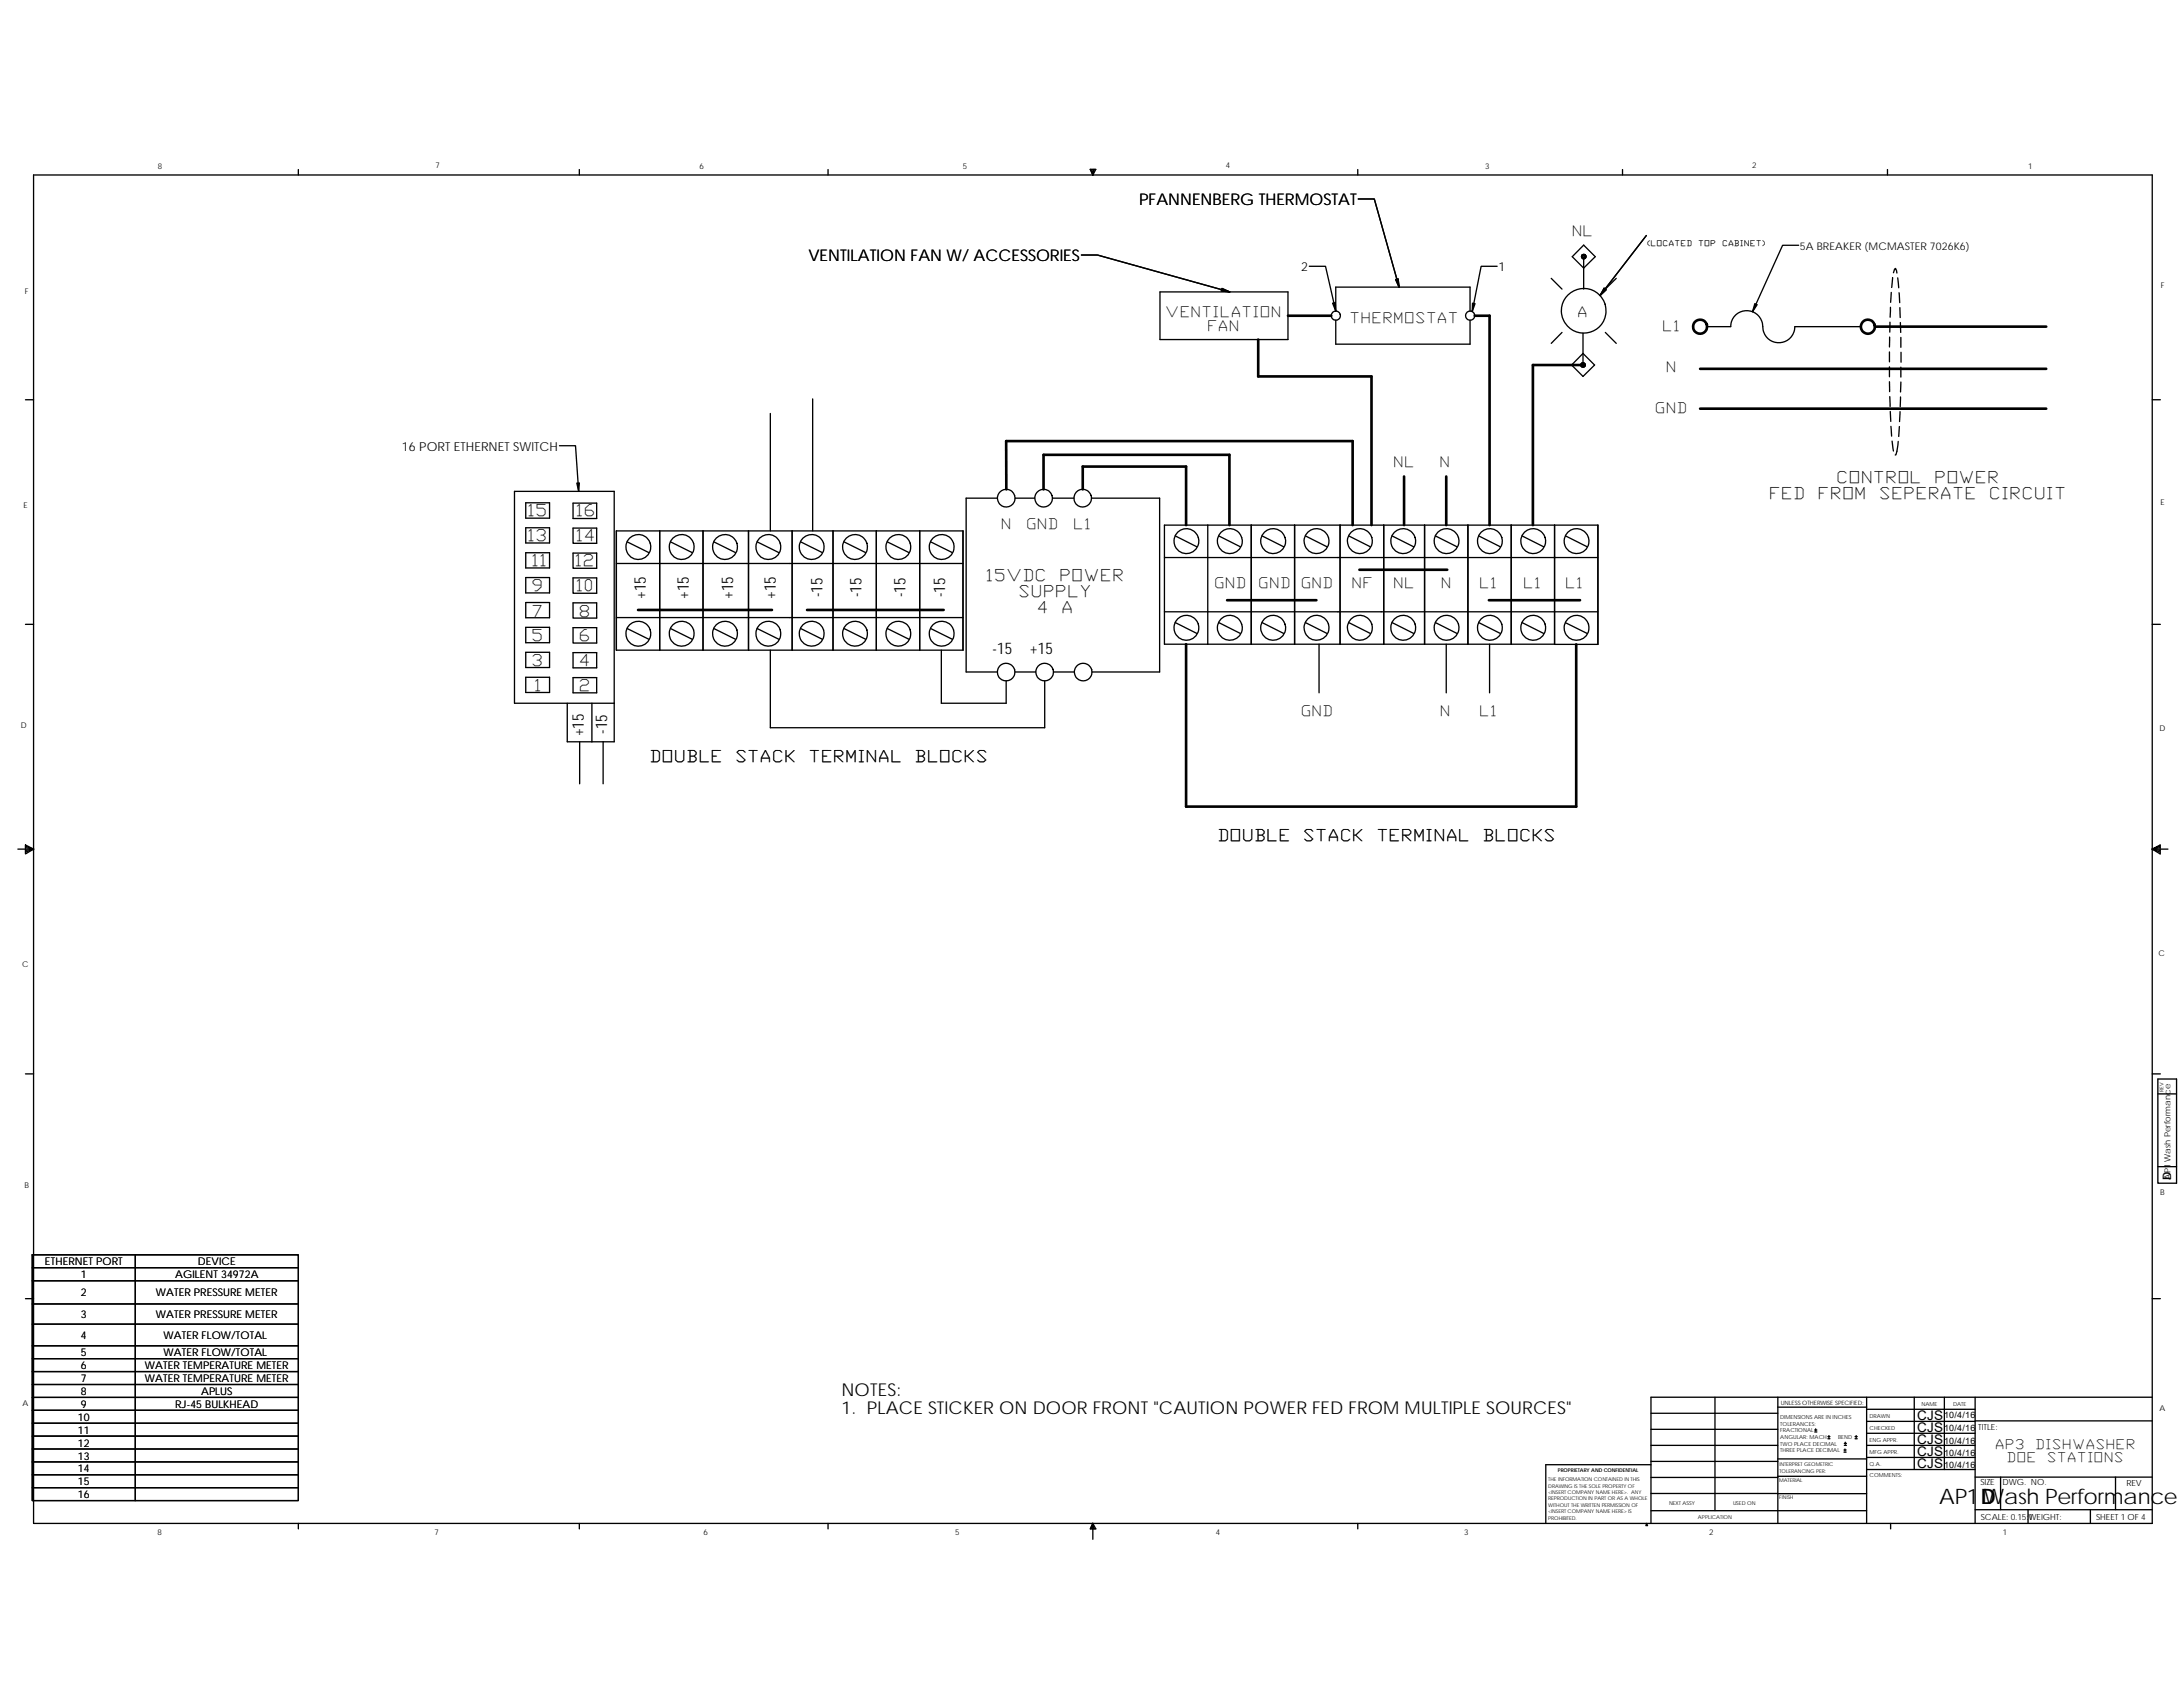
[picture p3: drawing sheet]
<svg xmlns="http://www.w3.org/2000/svg" width="279mm" height="216mm" viewBox="0 0 279 216" stroke-linecap="round" stroke-linejoin="round" font-family="sans-serif">
<defs><g id="words">
<g font-size="2.7">
<text x="248.2" y="192.4">AP1 Wash Performance</text>
<text x="253.5" y="192.5">D</text>
</g>
<g font-size="2.3">
<text x="107.7" y="178.7">NOTES:</text>
<text x="107.7" y="181">1. PLACE STICKER ON DOOR FRONT &quot;CAUTION POWER FED FROM MULTIPLE SOURCES&quot;</text>
</g>
<g font-size="2.1">
<text x="145.8" y="26.3">PFANNENBERG THERMOSTAT</text>
<text x="103.5" y="33.5">VENTILATION FAN W/ ACCESSORIES</text>
<text x="226.6" y="63.9">FED</text>
<text x="232.9" y="63.9">FROM</text>
<text x="235.3" y="61.8">CONTROL</text>
<text x="240.7" y="63.9">SEPERATE</text>
<text x="247.8" y="61.8">POWER</text>
<text x="254.8" y="63.9">CIRCUIT</text>
<text x="67.7" y="69.2">13</text>
<text x="67.7" y="66.1">15</text>
<text x="73.9" y="69.2">14</text>
<text x="73.9" y="66.1">16</text>
<text x="68.2" y="75.6">9</text>
<text x="68.2" y="72.4">11</text>
<text x="73.8" y="72.4">12</text>
<text x="73.9" y="75.6">10</text>
<text x="82.7" y="76.7" transform="rotate(-90 82.7 76.7)">+15</text>
<text x="88.2" y="76.7" transform="rotate(-90 88.2 76.7)">+15</text>
<text x="93.9" y="76.7" transform="rotate(-90 93.9 76.7)">+15</text>
<text x="99.3" y="76.7" transform="rotate(-90 99.3 76.7)">+15</text>
<text x="105.3" y="76.5" transform="rotate(-90 105.3 76.5)">-15</text>
<text x="110.3" y="76.5" transform="rotate(-90 110.3 76.5)">-15</text>
<text x="115.9" y="76.5" transform="rotate(-90 115.9 76.5)">-15</text>
<text x="121" y="76.5" transform="rotate(-90 121 76.5)">-15</text>
<text x="126.4" y="74.4">15VDC</text>
<text x="130.6" y="76.4">SUPPLY</text>
<text x="135.8" y="74.4">POWER</text>
<text x="68.2" y="82">5</text>
<text x="68.2" y="78.9">7</text>
<text x="74.3" y="82">6</text>
<text x="74.3" y="78.9">8</text>
<text x="127" y="83.7">-15</text>
<text x="131.8" y="83.7">+15</text>
<text x="132.9" y="78.5">4</text>
<text x="136.1" y="78.5">A</text>
<text x="68.2" y="85.2">3</text>
<text x="68.6" y="88.4">1</text>
<text x="74.3" y="88.4">2</text>
<text x="74.3" y="85.2">4</text>
<text x="74.7" y="94.3" transform="rotate(-90 74.7 94.3)">+15</text>
<text x="77.7" y="93.9" transform="rotate(-90 77.7 93.9)">-15</text>
<text x="83.4" y="97.5">DOUBLE</text>
<text x="94.3" y="97.5">STACK</text>
<text x="103.7" y="97.5">TERMINAL</text>
<text x="117.3" y="97.5">BLOCKS</text>
<text x="156.1" y="107.6">DOUBLE</text>
<text x="167" y="107.6">STACK</text>
<text x="176.4" y="107.6">TERMINAL</text>
<text x="190" y="107.6">BLOCKS</text>
</g>
<g font-size="1.8">
<text x="201.4" y="30.2">NL</text>
<text x="149.4" y="40.6">VENTILATION</text>
<text x="173" y="41.3">THERMOSTAT</text>
<text x="202.1" y="40.6">A</text>
<text x="154.7" y="42.4">FAN</text>
<text x="213" y="42.4">L1</text>
<text x="213.4" y="47.6">N</text>
<text x="212" y="52.8">GND</text>
<text x="178.5" y="59.8">NL</text>
<text x="184.4" y="59.8">N</text>
<text x="128.3" y="67.7">N</text>
<text x="131.5" y="67.7">GND</text>
<text x="137.6" y="67.7">L1</text>
<text x="155.6" y="75.2">GND</text>
<text x="161.2" y="75.2">GND GND</text>
<text x="173.2" y="75.2">NF</text>
<text x="178.5" y="75.2">NL</text>
<text x="184.6" y="75.2">N</text>
<text x="189.5" y="75.2">L1</text>
<text x="195.2" y="75.2">L1</text>
<text x="200.6" y="75.2">L1</text>
<text x="166.7" y="91.6">GND</text>
<text x="184.5" y="91.6">N</text>
<text x="189.5" y="91.6">L1</text>
</g>
<g font-size="1.7">
<text x="245.4" y="181.7">CJS</text>
<text x="245.4" y="183.2">CJS</text>
<text x="245.4" y="184.8">CJS</text>
<text x="255.5" y="185.4">AP3</text>
<text x="260.7" y="185.4">DISHWASHER</text>
<text x="245.4" y="186.3">CJS</text>
<text x="245.4" y="187.9">CJS</text>
<text x="257" y="187.1">DOE</text>
<text x="262.2" y="187.1">STATIONS</text>
</g>
<g font-size="1.6">
<text x="166.5" y="34.7">2</text>
<text x="191.8" y="34.7">1</text>
<text x="51.4" y="57.7">16 PORT ETHERNET SWITCH</text>
</g>
<text font-size="1.5" x="277.9" y="151" transform="rotate(-90 277.9 151)">D</text>
<g font-size="1.4">
<text x="230.4" y="31.9">5A BREAKER (MCMASTER 7026K6)</text>
<text x="5.8" y="161.9">ETHERNET PORT</text>
<text x="25.3" y="161.9">DEVICE</text>
<text x="10.4" y="163.6">1</text>
<text x="10.4" y="165.9">2</text>
<text x="20" y="165.9">WATER PRESSURE METER</text>
<text x="22.4" y="163.6">AGILENT 34972A</text>
<text x="10.4" y="168.7">3</text>
<text x="10.4" y="171.4">4</text>
<text x="10.4" y="173.6">5</text>
<text x="20" y="168.7">WATER PRESSURE METER</text>
<text x="20.9" y="171.4">WATER FLOW/TOTAL</text>
<text x="20.9" y="173.6">WATER FLOW/TOTAL</text>
<text x="10.4" y="175.2">6</text>
<text x="10.4" y="176.9">7</text>
<text x="10.4" y="178.5">8</text>
<text x="18.5" y="175.2">WATER TEMPERATURE METER</text>
<text x="18.5" y="176.9">WATER TEMPERATURE METER</text>
<text x="25.7" y="178.5">APLUS</text>
<text x="10" y="181.8">10</text>
<text x="10" y="183.5">11</text>
<text x="10" y="185.1">12</text>
<text x="10.4" y="180.2">9</text>
<text x="22.4" y="180.2">RJ-45 BULKHEAD</text>
<text x="10" y="186.8">13</text>
<text x="10" y="188.4">14</text>
<text x="10" y="190.1">15</text>
<text x="10" y="191.7">16</text>
</g>
<g font-size="1.1">
<text x="277.8" y="151" transform="rotate(-90 277.8 151)">AP1 Wash Performance</text>
<text x="248.8" y="181.5">10/4/16</text>
<text x="248.8" y="183.2">10/4/16</text>
<text x="248.8" y="184.8">10/4/16</text>
<text x="253.2" y="183">TITLE:</text>
<text x="248.8" y="186.3">10/4/16</text>
<text x="248.8" y="187.9">10/4/16</text>
<text x="253.5" y="190.1">SIZE</text>
<text x="256.3" y="190.1">DWG. NO.</text>
<text x="272.2" y="190.1">REV</text>
<text x="253.5" y="194.5">SCALE: 0.15:1</text>
<text x="259.6" y="194.5">WEIGHT:</text>
<text x="268.3" y="194.5">SHEET 1 OF 4</text>
</g>
<g font-size="1">
<text x="20.2" y="21.6">8</text>
<text x="55.7" y="21.5">7</text>
<text x="89.5" y="21.6">6</text>
<text x="123.2" y="21.6">5</text>
<text x="156.9" y="21.5">4</text>
<text x="190.1" y="21.6">3</text>
<text x="224.2" y="21.5">2</text>
<text x="259.6" y="21.6">1</text>
<text x="210.9" y="31.5">(LOCATED</text>
<text x="217.5" y="31.5">TOP</text>
<text x="220.5" y="31.5">CABINET)</text>
<text x="3.2" y="37.6">F</text>
<text x="276.6" y="36.9">F</text>
<text x="3" y="65">E</text>
<text x="276.5" y="64.6">E</text>
<text x="2.6" y="93.2">D</text>
<text x="276.4" y="93.6">D</text>
<text x="2.9" y="123.7">C</text>
<text x="276.2" y="122.4">C</text>
<text x="3.1" y="152.1">B</text>
<text x="276.5" y="153">B</text>
<text x="2.9" y="180">A</text>
<text x="276.4" y="180.6">A</text>
<text x="20.2" y="196.4">8</text>
<text x="55.6" y="196.4">7</text>
<text x="90" y="196.4">6</text>
<text x="122.3" y="196.4">5</text>
<text x="155.6" y="196.4">4</text>
<text x="187.4" y="196.4">3</text>
<text x="218.8" y="196.4">2</text>
<text x="256.3" y="196.4">1</text>
</g>
<text font-size=".8" x="227.9" y="179.7">UNLESS OTHERWISE SPECIFIED:</text>
<g font-size=".7">
<text x="276.9" y="139.7" transform="rotate(-90 276.9 139.7)">REV</text>
<text x="245.9" y="179.9">NAME</text>
<text x="250" y="179.9">DATE</text>
<text x="227.9" y="185">TWO PLACE DECIMAL</text>
<text x="227.9" y="185.9">THREE PLACE DECIMAL</text>
<text x="227.9" y="181.6">DIMENSIONS ARE IN INCHES</text>
<text x="227.9" y="182.4">TOLERANCES:</text>
<text x="227.9" y="183.3">FRACTIONAL</text>
<text x="227.9" y="184.1">ANGULAR: MACH</text>
<text x="235.2" y="184.1">BEND</text>
<text x="239.3" y="184.6">ENG APPR.</text>
<text x="239.3" y="181.5">DRAWN</text>
<text x="239.3" y="183">CHECKED</text>
<text x="198.2" y="189.6">THE INFORMATION CONTAINED IN THIS</text>
<text x="198.2" y="190.4">DRAWING IS THE SOLE PROPERTY OF</text>
<text x="198.2" y="191.2">&lt;INSERT COMPANY NAME HERE&gt;. ANY</text>
<text x="199.4" y="188.4">PROPRIETARY AND CONFIDENTIAL</text>
<text x="227.7" y="189.6">MATERIAL</text>
<text x="227.7" y="191.8">FINISH</text>
<text x="227.8" y="188.5">TOLERANCING PER:</text>
<text x="227.8" y="187.7">INTERPRET GEOMETRIC</text>
<text x="239.3" y="189">COMMENTS:</text>
<text x="239.3" y="187.6">Q.A.</text>
<text x="239.3" y="186.1">MFG APPR.</text>
<text x="198.2" y="192">REPRODUCTION IN PART OR AS A WHOLE</text>
<text x="198.2" y="192.8">WITHOUT THE WRITTEN PERMISSION OF</text>
<text x="198.2" y="193.7">&lt;INSERT COMPANY NAME HERE&gt; IS</text>
<text x="198.2" y="194.5">PROHIBITED.</text>
<text x="213.6" y="192.6">NEXT ASSY</text>
<text x="217.3" y="194.4">APPLICATION</text>
<text x="221.8" y="192.6">USED ON</text>
</g>
</g></defs>
<g fill="none" stroke="#000" stroke-width=".17">
<path d="M4.3 22.4h271.2v172.6h-271.2zM38.2 21.7v.7M74.1 21.7v.7M106 21.7v.7M138.4 32.6h2.1l16.9 4.8M139.5 21.7h.8l-.4 .7zM139.6 21.7l.3 .7M139.8 21.7l.1 .7M140 21.7l-.1 .7M140.1 21.7l-.2 .7M148.5 37.4h16.3v6.1h-16.3zM167.6 34.1h2.1l1.3 5.7v-3.1h17.2v3.1"/>
<path d="M173.8 21.7v.7M173.8 25.5h2.1l3.2 11.2M191.6 34.1h-2l-1.2 5.8M198.5 35.6l1.4 1.4M202.6 32.7h.2a.18 .18 0 0 1 0 .3 .18 .18 0 0 1-.3-.2zM202.7 31.4l1.5 1.5-1.5 1.4-1.5-1.4zM202.7 32.9v4.1M206.9 35.6l-1.4 1.4M207.7 21.7v.7M210.7 30.1l-5.9 7.7M230.2 31.4h-2l-3.9 8.5M241.6 21.7v.7"/>
<path d="M242 39.3l-.1 1.3M242.1 37.4l-.1 1.3M242.2 35.5l-.1 1.3M242.3 34.9l.2-.5h.1l.2 .5M242.9 35.6l.1 1.2M243.1 37.5v1.2M243.2 39.4v1.2M3.3 51.2h1M71.6 57h2.1l.4 5.9M98.6 52.9v15M104 51.1v16.8M171 41v3h17.2v-3"/>
<path d="M199.9 42.5l-1.4 1.4M202.5 46.6h.3v.2l-.2 .1-.1-.1zM202.6 45.2l1.5 1.5-1.5 1.5-1.5-1.5zM202.6 42.6v4.1M205.5 42.5l1.4 1.4M238.2 41.8h-8.5a2.05 2.05 0 0 1-2 2.1 2.05 2.05 0 0 1-2.1-2.1 2.05 2.05 0 0 0-2-2 2.05 2.05 0 0 0-2.1 2h-3M241.8 45v1.3M241.8 46.9v1.3M241.8 48.9l.1 1.2M241.9 43.1l-.1 1.3M241.9 50.8v1.2M241.9 41.2v1.3"/>
<path d="M241.9 52.7l.1 1.2M242 54.6l.1 1.2M242.2 56.5l.1 1.2M243 56.5l-.2 1.3-.1 .4h-.1M243.1 54.6l-.1 1.3M243.2 52.7l-.1 1.3M243.2 41.3l.1 1.2M243.2 50.8v1.2M243.3 43.2v1.2M243.3 47v1.3M243.3 48.9l-.1 1.3M243.3 45.1v1.3"/>
<path d="M275.5 51.2h1M3.3 79.9h1M67.3 64.3h3v2h-3zM67.3 67.5h3v2h-3zM67.3 70.7h3v2h-3zM67.3 73.9h3v2h-3zM67.3 77.1h3v2h-3zM73.3 74h3.1v1.9h-3.1zM73.3 77.2h3.1v1.9h-3.1zM73.3 70.8h3.1v1.9h-3.1zM73.3 67.6h3.1v1.9h-3.1zM73.3 64.4h3.1v2h-3.1z"/>
<path d="M78.9 67.9h44.4v15.3h-44.4zM80.3 69.3l2.7 1.4M84.4 67.9v15.3M85.8 69.3l2.8 1.4M90 67.9v15.3M91.4 69.3l2.7 1.4M95.8 67.9v15.3M96.9 69.3l2.8 1.4M101.4 67.9v15.3M102.5 69.3l2.7 1.4M106.6 67.9v15.3M108 69.3l2.8 1.4"/>
<path d="M112.2 67.9v15.3M113.6 69.3l2.7 1.4M117.7 67.9v15.3M119.1 69.3l2.8 1.4M123.3 72.1h-44.4M123.3 79h-44.4M127.7 63.8h-4v22.2h4M129.9 63.8h2.5M134.7 63.8h2.8M139.7 63.8h8.7v22.2h-8.6M149 71.4h55.5M149 78.3h55.5"/>
<path d="M149 67.2h55.5v15.3l-55.5-.1zM150.4 79.7l2.8 1.4M150.4 68.6l2.8 1.4M154.6 67.2v15.2M156 79.7l2.7 1.4M156 68.6l2.7 1.4M160.1 67.2v15.2M161.5 79.7l2.8 1.4M161.5 68.6l2.8 1.4M165.7 67.2v15.2M167.1 79.7l2.7 1.4M167.1 68.6l2.7 1.4"/>
<path d="M171.5 67.2v15.2M172.6 79.7l2.8 1.4M172.6 68.6l2.8 1.4M177.1 67.2v15.2M178.2 79.7l2.7 1.4M178.2 68.6l2.7 1.4M182.3 67.2v15.2M183.7 79.7l2.8 1.4M183.7 68.6l2.8 1.4M187.9 67.2v15.2M189.3 79.7l2.7 1.4M189.3 68.6l2.7 1.4"/>
<path d="M193.4 67.2v15.2M194.8 79.7l2.8 1.4M194.8 68.6l2.8 1.4M199 67.2v15.3M200.4 79.7l2.7 1.4M200.4 68.6l2.7 1.4M275.5 79.9h1M67.3 80.3h3v2h-3zM67.3 83.5h3v1.9h-3zM67.3 86.7h3v1.9h-3zM72.6 90v4.9h6v-32h-12.8v27.1h12.8M73.3 80.3h3.1v2h-3.1z"/>
<path d="M73.3 83.5h3.1v2h-3.1zM73.3 86.7h3.1v2h-3.1zM74.2 94.9v5.4M75.8 90v4.9M77.2 94.9v5.4M80.3 80.4l2.7 1.4M85.8 80.4l2.8 1.4M91.4 80.4l2.7 1.4M96.9 80.4l2.8 1.4M98.6 83.2v9.9h35.1v-6M102.5 80.4l2.7 1.4M108 80.4l2.8 1.4"/>
<path d="M113.6 80.4l2.7 1.4M119.1 80.4l2.8 1.4M120.5 83.2v6.8h8.3v-2.9M129.9 86h2.7M134.8 86h2.7M168.8 82.4v6.3M185.1 82.4v6.3M190.6 82.4v6.3M2.3 108.7h2M3.3 108.1l1 .6-1 .6zM3.3 108.3l1 .4M3.3 108.5l1 .2"/>
<path d="M4.3 108.7l-1 .4M4.3 108.7l-1 .1M275.5 108.7h2M275.5 108.7l1 .1M275.5 108.7l1 .4M276.5 108.3l-1 .4 1-.6v1.2l-1-.6M276.5 108.5l-1 .2M3.3 137.4h1M275.5 137.4h1M276.2 138.1h2.4v13.3h-2.4zM276.2 140h2.4M276.2 149.3h2.4"/>
<path d="M3.3 166.2h1M4.1 160.6h34.1v31.4h-34.1zM4.1 162.2h34.1M4.1 163.9h34.1M4.1 166.9h34.1M4.1 169.5h34.1M4.1 172.2h34.1M4.1 173.9h34.1M4.1 175.5h34.1M4.1 177.2h34.1M4.1 178.8h34.1M17.3 160.6v31.4"/>
<path d="M219.5 178.8v14.5M227.5 178.8v16.2M238.9 178.8v16.2M245 178.8v9.3M248.9 178.8v9.3M252.8 178.8v16.2M275.5 166.2h1M275.5 178.8h-64.2v16.2M4.1 180.5h34.1M4.1 182.1h34.1M4.1 183.8h34.1M4.1 185.4h34.1"/>
<path d="M4.1 187.1h34.1M4.1 188.7h34.1M4.1 190.4h34.1M38.2 195v.7M74.1 195v.7M106 195v.7M139.9 195l.4 .7h-.8zM139.9 195v2M139.9 195l.2 .7M139.9 195l-.3 .7M139.9 195l-.1 .7M139.9 195l.1 .7"/>
<path d="M173.8 195v.7M210.8 195l.1 .2h-.2zM211.3 193.3h27.6M211.3 189.1h16.2M211.3 187h16.2M211.3 185h16.2M211.3 182.9h16.2M211.3 180.9h16.2M211.3 191.1h16.2M211.3 187.5h-13.5v7.5M227.5 180.1h11.4M227.5 191.2h11.4"/>
<path d="M227.5 188.9h11.4M227.5 186.7h11.4M232.3 183.3h.2M232.3 183h.2M232.4 182.9v.2M234 184.1h.2M234 183.9h.2M234.1 183.7v.3M236 185.8h.3M236 185.6h.3M236.1 185h.2M236.1 184.7h.2"/>
<path d="M236.1 185.4v.3M236.2 184.6v.2M237.4 184.1h.3M237.4 183.9h.3M237.6 183.7v.3M238.9 188.1h13.9M238.9 185h13.9M238.9 186.5h13.9M238.9 183.4h13.9M238.9 181.9h13.9M238.9 180.4h13.9M242 195v.7"/>
<path d="M252.8 193.2h22.7M252.8 189h22.7M252.8 181.8h22.7M256.1 189v4.2M259.6 193.2v1.8M267.5 193.2v1.8M270.8 189v4.2"/>
<circle cx="202.7" cy="32.8" r=".28"/>
<circle cx="202.7" cy="32.8" r=".23"/>
<circle cx="202.7" cy="39.8" r="2.86"/>
<circle cx="171" cy="40.4" r=".58"/>
<circle cx="188.2" cy="40.4" r=".58"/>
<circle cx="202.6" cy="46.7" r=".29"/>
<circle cx="202.6" cy="46.7" r=".24"/>
<circle cx="81.7" cy="70" r="1.6"/>
<circle cx="87.3" cy="70" r="1.6"/>
<circle cx="92.8" cy="70" r="1.6"/>
<circle cx="98.3" cy="70" r="1.59"/>
<circle cx="103.9" cy="70" r="1.59"/>
<circle cx="109.4" cy="70" r="1.59"/>
<circle cx="115" cy="70" r="1.59"/>
<circle cx="120.5" cy="70" r="1.59"/>
<circle cx="128.8" cy="63.8" r="1.13"/>
<circle cx="133.6" cy="63.8" r="1.13"/>
<circle cx="138.6" cy="63.8" r="1.13"/>
<circle cx="151.8" cy="69.3" r="1.59"/>
<circle cx="157.4" cy="69.3" r="1.59"/>
<circle cx="162.9" cy="69.3" r="1.59"/>
<circle cx="168.5" cy="69.3" r="1.6"/>
<circle cx="174.1" cy="69.3" r="1.59"/>
<circle cx="179.6" cy="69.3" r="1.59"/>
<circle cx="185.1" cy="69.3" r="1.59"/>
<circle cx="190.7" cy="69.3" r="1.59"/>
<circle cx="196.2" cy="69.3" r="1.59"/>
<circle cx="201.8" cy="69.3" r="1.59"/>
<circle cx="81.7" cy="81.1" r="1.6"/>
<circle cx="87.3" cy="81.1" r="1.6"/>
<circle cx="92.8" cy="81.1" r="1.6"/>
<circle cx="98.3" cy="81.1" r="1.59"/>
<circle cx="103.9" cy="81.1" r="1.59"/>
<circle cx="109.4" cy="81.1" r="1.59"/>
<circle cx="115" cy="81.1" r="1.59"/>
<circle cx="120.5" cy="81.1" r="1.59"/>
<circle cx="128.8" cy="86" r="1.13"/>
<circle cx="133.7" cy="86" r="1.13"/>
<circle cx="138.6" cy="86" r="1.13"/>
<circle cx="151.8" cy="80.3" r="1.59"/>
<circle cx="157.4" cy="80.3" r="1.59"/>
<circle cx="162.9" cy="80.3" r="1.59"/>
<circle cx="168.5" cy="80.3" r="1.6"/>
<circle cx="174.1" cy="80.3" r="1.59"/>
<circle cx="179.6" cy="80.3" r="1.59"/>
<circle cx="185.1" cy="80.3" r="1.59"/>
<circle cx="190.7" cy="80.3" r="1.59"/>
<circle cx="196.2" cy="80.3" r="1.59"/>
<circle cx="201.8" cy="80.3" r="1.59"/>
</g>
<g fill="#000" stroke="#000" stroke-width=".17">
<path d="M156.4 36.9l1 .5-1.1-.2z" fill-rule="evenodd"/>
<path d="M156.4 36.9l1 .5-1.1-.2z" fill-rule="evenodd"/>
<path d="M170.6 38.8l.3-.1 .1 1.1z" fill-rule="evenodd"/>
<path d="M178.6 35.8l.3-.1 .2 1z" fill-rule="evenodd"/>
<path d="M178.6 35.8l.3-.1 .2 1z" fill-rule="evenodd"/>
<path d="M188.5 38.8l.3 .1-.4 1z" fill-rule="evenodd"/>
<path d="M202.4 32.8a.3 .3 0 0 1 .6 0 .3 .3 0 0 1-.6 0zM202.5 32.8a.2 .2 0 0 0 .4 0 .2 .2 0 0 0-.4 0z" fill-rule="evenodd"/>
<path d="M205.3 36.9l.3 .2-.8 .7z" fill-rule="evenodd"/>
<path d="M205.3 36.9l.3 .2-.8 .7z" fill-rule="evenodd"/>
<path d="M224.6 38.9l.3 .1-.6 .9z" fill-rule="evenodd"/>
<path d="M202.3 46.7a.3 .3 0 0 1 .6 0 .3 .3 0 0 1-.6 0zM202.5 46.6v.3l.3-.1-.1-.3z" fill-rule="evenodd"/>
<path d="M73.8 61.8h.3v1.1z" fill-rule="evenodd"/>
</g>
<g fill="none" stroke="#000" stroke-width=".34">
<path d="M161 43.5v4.7h14.5v19M164.8 40.4h5.6M188.7 40.4h1.9v26.8M202.6 46.7h-6.4v20.5M217.6 52.3h44.3M217.6 47.2h44.3M240 41.8h21.9M81.7 78.1h17.1M103.3 78.1h17.5M128.8 62.6v-6.1h44.3v10.7M133.6 62.6v-4.4h23.8v9M138.6 62.6v-2.9h13.2v7.5"/>
<path d="M157.1 76.8h11.4M174 72.9h11.2M179.7 61v6.2M185.1 61v6.2M190.6 76.8h11.6M151.8 82.4v20.8h49.9v-20.7"/>
<circle cx="217.6" cy="41.8" r=".9"/>
<circle cx="239.1" cy="41.8" r=".89"/>
</g>
<use href="#words"/>
</svg>
